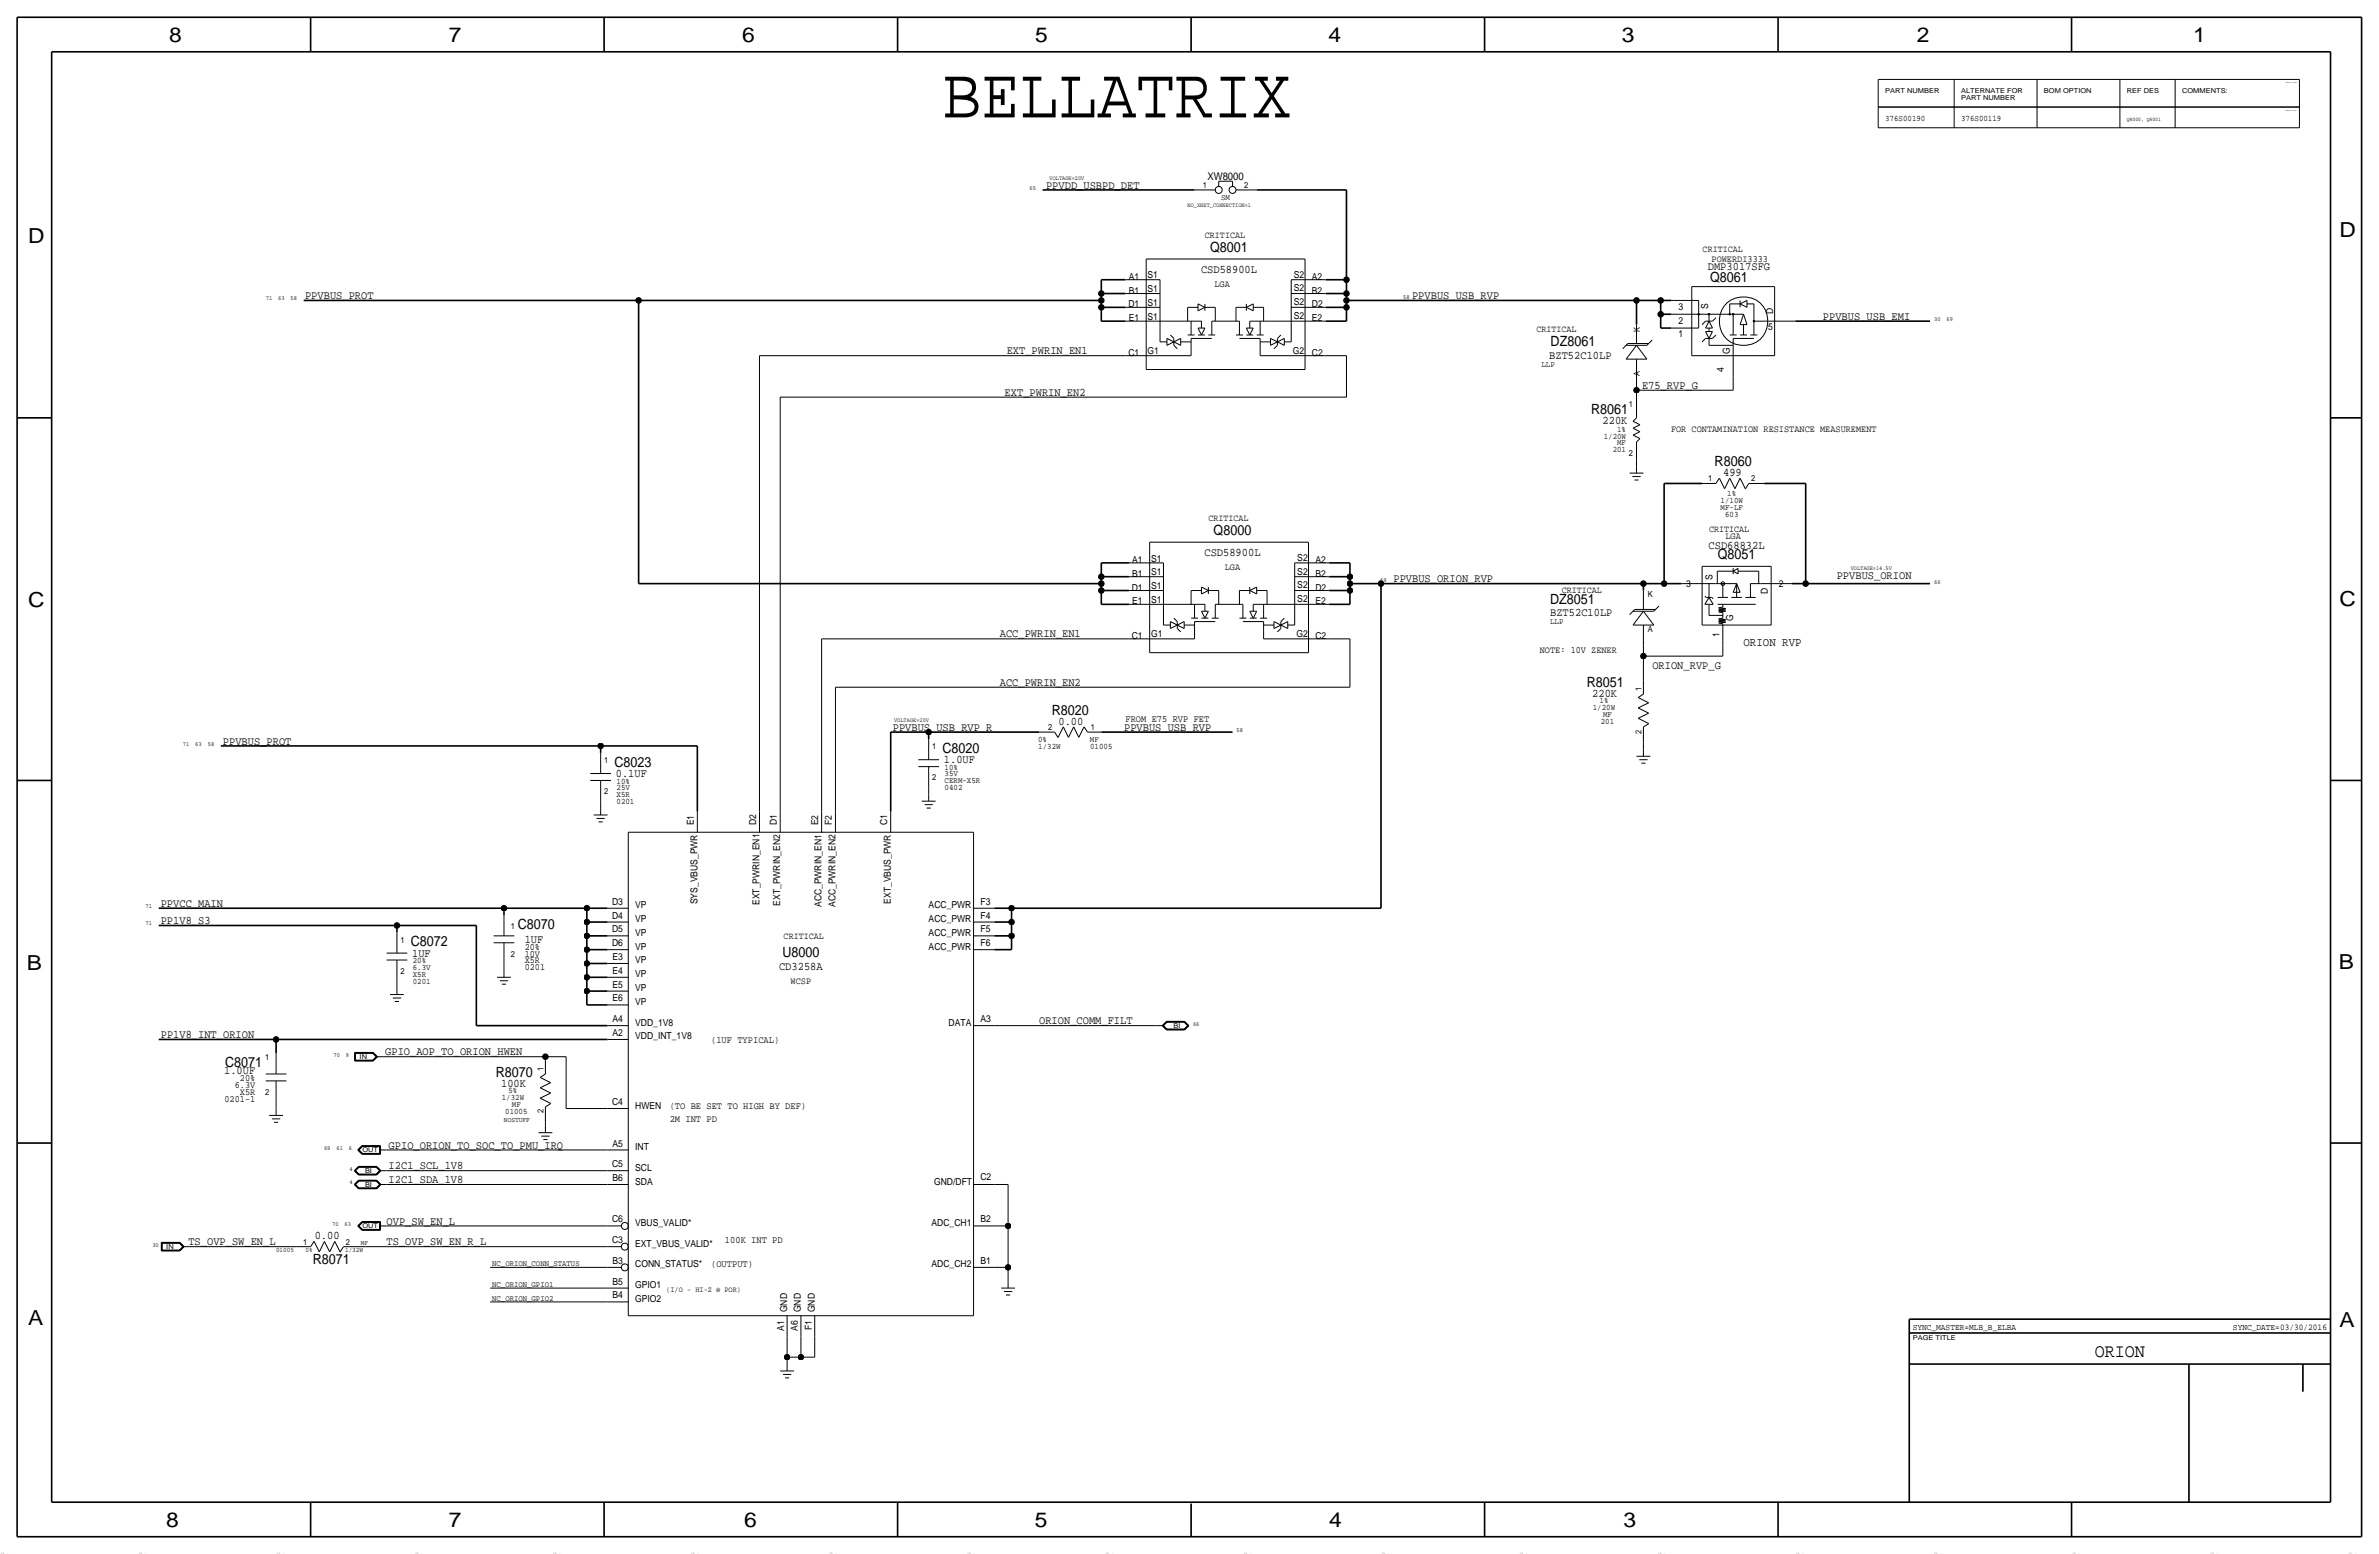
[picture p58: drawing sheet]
<svg xmlns="http://www.w3.org/2000/svg" width="875mm" height="572mm" viewBox="0 0 875 572" stroke-linecap="round" stroke-linejoin="round" font-family="sans-serif">
<defs><g id="words">
<text font-size="26.6" x="346.7" y="43.2">BELLATRIX</text>
<g font-size="7.6">
<text x="62.2" y="15.5">8</text>
<text x="165" y="15.5">7</text>
<text x="273" y="15.5">6</text>
<text x="380.7" y="15.5">5</text>
<text x="488.6" y="15.5">4</text>
<text x="596.6" y="15.5">3</text>
<text x="705.1" y="15.5">2</text>
<text x="806.7" y="15.5">1</text>
<text x="10.4" y="89.4">D</text>
<text x="860.5" y="87.1">D</text>
<text x="10.4" y="223.3">C</text>
<text x="860.5" y="222.8">C</text>
<text x="9.8" y="356.6">B</text>
<text x="860.2" y="356.4">B</text>
<text x="10.4" y="487.4">A</text>
<text x="860.5" y="488.2">A</text>
<text x="61.2" y="561.6">8</text>
<text x="165" y="561.6">7</text>
<text x="273.8" y="561.6">6</text>
<text x="380.7" y="561.6">5</text>
<text x="488.9" y="561.6">4</text>
<text x="597.1" y="561.6">3</text>
</g>
<text font-size="6.9" x="770.5" y="499.1">ORION</text>
<g font-size="5.2">
<text x="445.1" y="92.7">Q8001</text>
<text x="629" y="103.8">Q8061</text>
<text x="570.3" y="127.3">DZ8061</text>
<text x="585.3" y="152.1">R8061</text>
<text x="630.7" y="171.4">R8060</text>
<text x="446.4" y="196.8">Q8000</text>
<text x="631.8" y="205.7">Q8051</text>
<text x="570.2" y="221.9">DZ8051</text>
<text x="583.7" y="252.7">R8051</text>
<text x="386.8" y="262.9">R8020</text>
<text x="226" y="281.9">C8023</text>
<text x="346.7" y="276.9">C8020</text>
<text x="190.4" y="341.6">C8070</text>
<text x="151.1" y="348">C8072</text>
<text x="287.8" y="351.8">U8000</text>
<text x="82.8" y="392.4">C8071</text>
<text x="182.4" y="396.2">R8070</text>
<text x="115.1" y="464.8">R8071</text>
</g>
<text font-size="4.4" x="641.3" y="237.5">ORION RVP</text>
<g font-size="4.3">
<text x="384.8" y="69.3">PPVDD_USBPD_DET</text>
<text x="441.7" y="100.3">CSD58900L</text>
<text x="628.2" y="99.4">DMP3017SFG</text>
<text x="112.2" y="110">PPVBUS_PROT</text>
<text x="519.4" y="110">PPVBUS_USB_RVP</text>
<text x="670.5" y="117.6">PPVBUS_USB_EMI</text>
<text x="370.3" y="130.3">EXT_PWRIN_EN1</text>
<text x="569.8" y="132.1">BZT52C10LP</text>
<text x="604" y="143">E75_RVP_G</text>
<text x="369.5" y="145.5">EXT_PWRIN_EN2</text>
<text x="589.5" y="156">220K</text>
<text x="633.8" y="175">499</text>
<text x="628.4" y="201.9">CSD68832L</text>
<text x="443" y="204.5">CSD58900L</text>
<text x="512.5" y="214.1">PPVBUS_ORION_RVP</text>
<text x="675.6" y="212.9">PPVBUS_ORION</text>
<text x="570.2" y="226.4">BZT52C10LP</text>
<text x="367.7" y="234.4">ACC_PWRIN_EN1</text>
<text x="607.8" y="245.9">ORION_RVP_G</text>
<text x="367.7" y="252.2">ACC_PWRIN_EN2</text>
<text x="585.7" y="256.3">220K</text>
<text x="328.4" y="268.7">PPVBUS_USB_RVP_R</text>
<text x="389.3" y="266.4">0.00</text>
<text x="413.5" y="268.7">PPVBUS_USB_RVP</text>
<text x="82" y="273.8">PPVBUS_PROT</text>
<text x="347.2" y="280.7">1.0UF</text>
<text x="226.5" y="285.8">0.1UF</text>
<text x="59.1" y="333.5">PPVCC_MAIN</text>
<text x="59.1" y="339.9">PP1V8_S3</text>
<text x="193" y="346.7">1UF</text>
<text x="151.6" y="351.8">1UF</text>
<text x="286.6" y="356.9">CD3258A</text>
<text x="382.2" y="376.7">ORION_COMM_FILT</text>
<text x="59.1" y="381.8">PP1V8_INT_ORION</text>
<text x="141.7" y="388.1">GPIO_AOP_TO_ORION_HWEN</text>
<text x="82.5" y="395">1.0UF</text>
<text x="184.3" y="399.8">100K</text>
<text x="143" y="422.4">GPIO_ORION_TO_SOC_TO_PMU_IRQ</text>
<text x="143" y="430">I2C1_SCL_1V8</text>
<text x="143" y="435.1">I2C1_SDA_1V8</text>
<text x="115.8" y="455.7">0.00</text>
<text x="142.2" y="450.3">OVP_SW_EN_L</text>
<text x="69.3" y="458">TS_OVP_SW_EN_L</text>
<text x="142.2" y="458">TS_OVP_SW_EN_R_L</text>
</g>
<text font-size="3.9" x="444.1" y="66">XW8000</text>
<g font-size="3.6">
<text x="414" y="265.4">FROM E75 RVP FET</text>
<text x="261.6" y="383.5">(1UF TYPICAL)</text>
<text x="246.3" y="407.7">(TO BE SET TO HIGH BY DEF)</text>
<text x="246.3" y="412.8">2M INT PD</text>
<text x="266.7" y="457.2">100K INT PD</text>
<text x="261.6" y="466.1">(OUTPUT)</text>
</g>
<g font-size="3.5">
<text x="443.2" y="87.6">CRITICAL</text>
<text x="626.3" y="92.5">CRITICAL</text>
<text x="629.5" y="96.4">POWERDI3333</text>
<text x="415.2" y="107.9">B1</text>
<text x="415.2" y="102.9">A1</text>
<text x="422.1" y="107.4">S1</text>
<text x="422.1" y="102.4">S1</text>
<text x="446.7" y="105.4">LGA</text>
<text x="475.9" y="102.1">S2</text>
<text x="475.9" y="107.2">S2</text>
<text x="482.5" y="107.9">B2</text>
<text x="482.5" y="102.9">A2</text>
<text x="415" y="113">D1</text>
<text x="422.1" y="112.5">S1</text>
<text x="475.9" y="112.3">S2</text>
<text x="482.5" y="113">D2</text>
<text x="617.3" y="113.9">3</text>
<text x="628.2" y="113.8" transform="rotate(-90 628.2 113.8)">S</text>
<text x="415.2" y="118.1">E1</text>
<text x="422.1" y="117.6">S1</text>
<text x="475.9" y="117.4">S2</text>
<text x="482.5" y="118.1">E2</text>
<text x="617.3" y="119">2</text>
<text x="652.2" y="115.6" transform="rotate(-90 652.2 115.6)">D</text>
<text x="565.1" y="121.9">CRITICAL</text>
<text x="617.3" y="124.1">1</text>
<text x="650.4" y="121.5">5</text>
<text x="415" y="130.8">C1</text>
<text x="422.1" y="130.3">G1</text>
<text x="475.5" y="130.1">G2</text>
<text x="482.5" y="130.8">C2</text>
<text x="636.2" y="130.3" transform="rotate(-90 636.2 130.3)">G</text>
<text x="634.1" y="136.7" transform="rotate(-90 634.1 136.7)">4</text>
<text x="614.6" y="158.8">FOR CONTAMINATION RESISTANCE MEASUREMENT</text>
<text x="444.4" y="191.8">CRITICAL</text>
<text x="628.6" y="195.6">CRITICAL</text>
<text x="634.7" y="198.1">LGA</text>
<text x="416.5" y="207">A1</text>
<text x="423.4" y="206.5">S1</text>
<text x="450.5" y="209.5">LGA</text>
<text x="477.2" y="206.2">S2</text>
<text x="483.8" y="207">A2</text>
<text x="416.5" y="212.1">B1</text>
<text x="423.4" y="211.6">S1</text>
<text x="477.2" y="211.3">S2</text>
<text x="483.8" y="212.1">B2</text>
<text x="620.2" y="215.9">3</text>
<text x="629.9" y="213.1" transform="rotate(-90 629.9 213.1)">S</text>
<text x="654.3" y="215.9">2</text>
<text x="416.3" y="217.2">D1</text>
<text x="423.4" y="221.7">S1</text>
<text x="423.4" y="216.7">S1</text>
<text x="477.2" y="216.4">S2</text>
<text x="477.2" y="221.5">S2</text>
<text x="483.8" y="217.2">D2</text>
<text x="574.4" y="218.2">CRITICAL</text>
<text x="650.2" y="218.3" transform="rotate(-90 650.2 218.3)">D</text>
<text x="416.5" y="222.2">E1</text>
<text x="483.8" y="222.3">E2</text>
<text x="637.5" y="228.6" transform="rotate(-90 637.5 228.6)">G</text>
<text x="416.3" y="234.9">C1</text>
<text x="423.4" y="234.4">G1</text>
<text x="476.8" y="234.2">G2</text>
<text x="483.8" y="234.9">C2</text>
<text x="632.4" y="234.2" transform="rotate(-90 632.4 234.2)">1</text>
<text x="566.4" y="240">NOTE: 10V ZENER</text>
<text x="255.2" y="303.5" transform="rotate(-90 255.2 303.5)">E1</text>
<text x="278.1" y="303.5" transform="rotate(-90 278.1 303.5)">D2</text>
<text x="285.7" y="303.5" transform="rotate(-90 285.7 303.5)">D1</text>
<text x="300.9" y="303.5" transform="rotate(-90 300.9 303.5)">E2</text>
<text x="306" y="303.5" transform="rotate(-90 306 303.5)">F2</text>
<text x="326.3" y="303.5" transform="rotate(-90 326.3 303.5)">C1</text>
<text x="225.1" y="332.7">D3</text>
<text x="233.6" y="334">VP</text>
<text x="256.5" y="332.6" transform="rotate(-90 256.5 332.6)">SYS_VBUS_PWR</text>
<text x="279.4" y="332.8" transform="rotate(-90 279.4 332.8)">EXT_PWRIN_EN1</text>
<text x="287" y="333.1" transform="rotate(-90 287 333.1)">EXT_PWRIN_EN2</text>
<text x="302.2" y="333.6" transform="rotate(-90 302.2 333.6)">ACC_PWRIN_EN1</text>
<text x="307.3" y="333.6" transform="rotate(-90 307.3 333.6)">ACC_PWRIN_EN2</text>
<text x="327.6" y="332.4" transform="rotate(-90 327.6 332.4)">EXT_VBUS_PWR</text>
<text x="341.6" y="334">ACC_PWR</text>
<text x="360.6" y="332.7">F3</text>
<text x="225.1" y="337.8">D4</text>
<text x="233.6" y="339.1">VP</text>
<text x="341.6" y="339.1">ACC_PWR</text>
<text x="360.6" y="337.8">F4</text>
<text x="225.1" y="348">D6</text>
<text x="225.1" y="342.9">D5</text>
<text x="233.6" y="344.2">VP</text>
<text x="288.2" y="345.4">CRITICAL</text>
<text x="341.6" y="344.2">ACC_PWR</text>
<text x="360.6" y="348">F6</text>
<text x="360.6" y="342.9">F5</text>
<text x="193" y="351.8">10V</text>
<text x="193" y="349.2">20%</text>
<text x="225.3" y="353.1">E3</text>
<text x="233.6" y="349.3">VP</text>
<text x="341.6" y="349.2">ACC_PWR</text>
<text x="193" y="356.9">0201</text>
<text x="193" y="354.3">X5R</text>
<text x="225.3" y="358.1">E4</text>
<text x="233.6" y="354.3">VP</text>
<text x="233.6" y="359.4">VP</text>
<text x="225.3" y="363.2">E5</text>
<text x="233.6" y="364.5">VP</text>
<text x="290.8" y="361.9">WCSP</text>
<text x="225.3" y="368.3">E6</text>
<text x="233.6" y="369.6">VP</text>
<text x="225.3" y="375.9">A4</text>
<text x="233.6" y="377.2">VDD_1V8</text>
<text x="348.9" y="377.2">DATA</text>
<text x="360.6" y="375.9">A3</text>
<text x="225.3" y="381">A2</text>
<text x="233.6" y="382.3">VDD_INT_1V8</text>
<text x="86.4" y="400">6.3V</text>
<text x="88.3" y="397.5">20%</text>
<text x="82.6" y="405.1">0201-1</text>
<text x="88.3" y="402.6">X5R</text>
<text x="225.1" y="406.4">C4</text>
<text x="233.6" y="407.7">HWEN</text>
<text x="225.3" y="421.6">A5</text>
<text x="233.6" y="422.9">INT</text>
<text x="225.1" y="429.3">C5</text>
<text x="233.6" y="430.5">SCL</text>
<text x="225.3" y="434.3">B6</text>
<text x="233.6" y="435.6">SDA</text>
<text x="343.6" y="435.6">GND/DFT</text>
<text x="360.6" y="434.1">C2</text>
<text x="225.1" y="449.6">C6</text>
<text x="360.6" y="449.6">B2</text>
<text x="233.6" y="450.9">VBUS_VALID*</text>
<text x="342.6" y="450.9">ADC_CH1</text>
<text x="225.1" y="457.2">C3</text>
<text x="233.6" y="458.5">EXT_VBUS_VALID*</text>
<text x="225.3" y="464.8">B3</text>
<text x="233.6" y="466.1">CONN_STATUS*</text>
<text x="342.6" y="466.1">ADC_CH2</text>
<text x="360.6" y="464.8">B1</text>
<text x="225.3" y="472.4">B5</text>
<text x="233.6" y="473.7">GPIO1</text>
<text x="225.3" y="477.5">B4</text>
<text x="233.6" y="478.8">GPIO2</text>
<text x="289.5" y="482.6" transform="rotate(-90 289.5 482.6)">GND</text>
<text x="294.6" y="482.6" transform="rotate(-90 294.6 482.6)">GND</text>
<text x="299.7" y="482.6" transform="rotate(-90 299.7 482.6)">GND</text>
<text x="288.4" y="489.4" transform="rotate(-90 288.4 489.4)">A1</text>
<text x="293.5" y="489.4" transform="rotate(-90 293.5 489.4)">A6</text>
<text x="298.6" y="489.2" transform="rotate(-90 298.6 489.2)">F1</text>
</g>
<g font-size="3.2">
<text x="703.5" y="489">SYNC_MASTER=MLB_B_ELBA</text>
<text x="821.3" y="489">SYNC_DATE=03/30/2016</text>
</g>
<g font-size="3.1">
<text x="693.4" y="44.5">376S00190</text>
<text x="721.3" y="44.5">376S00119</text>
<text x="442.4" y="69.1">1</text>
<text x="457.7" y="69.1">2</text>
<text x="449.2" y="73.7">SM</text>
<text x="603.2" y="121.9" transform="rotate(-90 603.2 121.9)">K</text>
<text x="566.9" y="135.1">LLP</text>
<text x="603.2" y="138.4" transform="rotate(-90 603.2 138.4)">A</text>
<text x="599.1" y="149.9">1</text>
<text x="589.9" y="161.3">1/20W</text>
<text x="594.8" y="158.7">1%</text>
<text x="593.2" y="166.4">201</text>
<text x="594.8" y="163.8">MF</text>
<text x="599.1" y="167.6">2</text>
<text x="628.3" y="177">1</text>
<text x="644.1" y="177">2</text>
<text x="632.9" y="184.9">1/10W</text>
<text x="635.3" y="182.4">1%</text>
<text x="632.9" y="187.5">MF-LF</text>
<text x="634.5" y="190">603</text>
<text x="606.1" y="219.7">K</text>
<text x="570.2" y="229.4">LLP</text>
<text x="606.1" y="232.4">A</text>
<text x="603.7" y="254" transform="rotate(-90 603.7 254)">1</text>
<text x="585.9" y="261.1">1/20W</text>
<text x="588.3" y="258.6">1%</text>
<text x="589.6" y="263.7">MF</text>
<text x="385.5" y="268.5">2</text>
<text x="401.3" y="268.5">1</text>
<text x="588.8" y="266.2">201</text>
<text x="603.7" y="269.8" transform="rotate(-90 603.7 269.8)">2</text>
<text x="342.8" y="275.6">1</text>
<text x="381.8" y="273.1">0%</text>
<text x="381.9" y="275.6">1/32W</text>
<text x="400.9" y="273.1">MF</text>
<text x="401" y="275.6">01005</text>
<text x="222.2" y="280.7">1</text>
<text x="342.8" y="287">2</text>
<text x="347.4" y="285.5">35V</text>
<text x="347.4" y="283.2">10%</text>
<text x="222.2" y="292.1">2</text>
<text x="226.8" y="290.6">25V</text>
<text x="226.8" y="288.3">10%</text>
<text x="226.8" y="293.1">X5R</text>
<text x="347.4" y="288">CERM-X5R</text>
<text x="347.4" y="290.6">0402</text>
<text x="226.8" y="295.7">0201</text>
<text x="187.9" y="341.6">1</text>
<text x="147.3" y="346.7">1</text>
<text x="187.9" y="351.8">2</text>
<text x="147.3" y="358.1">2</text>
<text x="151.8" y="359.2">X5R</text>
<text x="151.8" y="356.6">6.3V</text>
<text x="151.8" y="354.3">20%</text>
<text x="151.8" y="361.7">0201</text>
<text x="97.5" y="389.9">1</text>
<text x="199.8" y="393.7" transform="rotate(-90 199.8 393.7)">1</text>
<text x="97.5" y="402.6">2</text>
<text x="184.5" y="404.6">1/32W</text>
<text x="187" y="402.1">5%</text>
<text x="188.3" y="407.2">MF</text>
<text x="185.8" y="409.7">01005</text>
<text x="199.8" y="409.5" transform="rotate(-90 199.8 409.5)">2</text>
<text x="111.4" y="457.7">1</text>
<text x="127.2" y="457.7">2</text>
</g>
<g font-size="3">
<text x="181.1" y="465.6">NC_ORION_CONN_STATUS</text>
<text x="181.1" y="473.2">NC_ORION_GPIO1</text>
<text x="181.1" y="478.3">NC_ORION_GPIO2</text>
</g>
<text font-size="2.9" x="245.1" y="475">(I/O - HI-Z @ POR)</text>
<g font-size="2.8" fill="#b6b6b4">
<text x="0" y="571.5" transform="rotate(45 0 571.5)">=</text>
<text x="50.8" y="571.5" transform="rotate(45 50.8 571.5)">=</text>
<text x="101.6" y="571.5" transform="rotate(45 101.6 571.5)">=</text>
<text x="152.4" y="571.5" transform="rotate(45 152.4 571.5)">=</text>
<text x="203.2" y="571.5" transform="rotate(45 203.2 571.5)">=</text>
<text x="254" y="571.5" transform="rotate(45 254 571.5)">=</text>
<text x="457.2" y="571.5" transform="rotate(45 457.2 571.5)">=</text>
<text x="508" y="571.5" transform="rotate(45 508 571.5)">=</text>
<text x="558.8" y="571.5" transform="rotate(45 558.8 571.5)">=</text>
<text x="609.6" y="571.5" transform="rotate(45 609.6 571.5)">=</text>
<text x="660.4" y="571.5" transform="rotate(45 660.4 571.5)">=</text>
<text x="711.2" y="571.5" transform="rotate(45 711.2 571.5)">=</text>
</g>
<text font-size="2.6" x="185.4" y="412.7">NOSTUFF</text>
<g font-size="2.5">
<text x="693.4" y="34.3">PART NUMBER</text>
<text x="721.3" y="34.3">ALTERNATE FOR</text>
<text x="751.8" y="34.3">BOM OPTION</text>
<text x="782.3" y="34.3">REF DES</text>
<text x="802.6" y="34.3">COMMENTS:</text>
<text x="721.3" y="36.8">PART NUMBER</text>
<text x="431.7" y="378">BI</text>
<text x="132.3" y="389.4">IN</text>
<text x="133.3" y="423.7">OUT</text>
<text x="134.3" y="431.3">BI</text>
<text x="134.3" y="436.4">BI</text>
<text x="133.3" y="451.6">OUT</text>
<text x="61.2" y="459.2">IN</text>
<text x="101.5" y="460.5">01005</text>
<text x="112.4" y="460.5">0%</text>
<text x="126.9" y="460.5">1/32W</text>
<text x="132.7" y="458">MF</text>
<text x="703.5" y="492.8">PAGE TITLE</text>
</g>
<g font-size="2.3">
<text x="378.7" y="69.8">65</text>
<text x="97.7" y="110.5">71</text>
<text x="102.3" y="110.5">63</text>
<text x="106.9" y="110.5">58</text>
<text x="516.1" y="110">58</text>
<text x="711.4" y="118.1">30</text>
<text x="716" y="118.1">69</text>
<text x="507.7" y="214.1">69</text>
<text x="711.4" y="214.6">66</text>
<text x="454.9" y="269.2">58</text>
<text x="67.3" y="274.3">71</text>
<text x="71.8" y="274.3">63</text>
<text x="76.4" y="274.3">58</text>
<text x="53.5" y="334">71</text>
<text x="53.5" y="340.4">71</text>
<text x="438.8" y="377.2">66</text>
<text x="122.6" y="388.6">70</text>
<text x="127.2" y="388.6">9</text>
<text x="119.2" y="422.9">69</text>
<text x="123.7" y="422.9">61</text>
<text x="128.3" y="422.9">6</text>
<text x="128.6" y="430.5">4</text>
<text x="128.6" y="435.6">4</text>
<text x="122.2" y="450.8">70</text>
<text x="126.7" y="450.8">63</text>
<text x="56" y="458.5">30</text>
</g>
<g font-size="2.2">
<text x="386" y="66">VOLTAGE=20V</text>
<text x="436.8" y="76.2">NO_XNET_CONNECTION=1</text>
<text x="680.7" y="209.5">VOLTAGE=14.5V</text>
<text x="328.9" y="265.4">VOLTAGE=20V</text>
</g>
<text font-size="2" x="782.3" y="44.4">Q8000, Q8001</text>
<g font-size=".4">
<text x="840.7" y="30.5">TABLE_ALT_HEAD</text>
<text x="840.7" y="40.6">TABLE_ALT_ITEM</text>
</g>
</g></defs>
<g fill="none" stroke="#000" stroke-width=".37">
<path d="M690.8 29.2h155zM690.8 39.4h155zM690.8 29.2v10.2zM690.8 39.4v7.6zM718.8 29.2v10.2zM718.8 39.4v7.6zM749.3 29.2v10.2zM749.3 39.4v7.6zM779.7 29.2v10.2zM779.7 39.4v7.6zM800.1 29.2v10.2zM800.1 39.4v7.6z"/>
<path d="M845.8 29.2v10.2zM845.8 39.4v7.6zM690.8 47h155zM439.4 69.9h7.6zM448.3 66.6v2zM448.3 66.7h5zM453.3 66.6v2zM454.6 69.9h7.6zM421.6 95.3h58.4zM421.6 95.3v40.6zM480 95.3v40.6zM414 113h12.7z"/>
<path d="M414 108h12.7zM414 102.9h12.7zM414 118.1h27.9zM426.7 102.9v22.8zM436.8 113h3.8zM436.8 113v5.1zM438.1 118.1v5.1zM440.6 114.3l2.6-1.3zM440.6 111.8v2.5zM440.6 111.8l2.6 1.2zM441.9 118.1v2.6zM443.2 113h3.8z"/>
<path d="M443.2 111.8v2.5zM445.7 118.1v5.1zM445.7 118.1h10.2zM447 113v5.1zM454.6 113h3.8zM454.6 113v5.1zM455.9 118.1v5.1zM458.4 111.8v2.5zM458.4 113l2.6-1.2zM458.4 113l2.6 1.3zM459.7 118.1h27.9zM459.7 118.1v2.6z"/>
<path d="M461 113h3.8zM461 111.8v2.5zM463.5 118.1v5.1zM464.8 113v5.1zM474.9 102.9v22.8zM474.9 113h12.7zM474.9 102.9h12.7zM474.9 108h12.7zM601.9 119.4v6.9zM614.6 115.6h26.7zM614.6 110.5h10.2zM622.3 105.4h30.4z"/>
<path d="M622.3 105.4v25.4zM624.8 110.5v10.2zM627.3 118.1h2.6zM627.3 118.1l-1.2 1.3zM628.6 118.1l1.3 2.6zM628.6 118.1l-1.3 2.6zM628.6 115.6v2.5zM629.9 118.1l1.2-1.3zM636.2 111.8v3.8zM636.2 111.8h3.8zM637.5 115.6v7.6zM640 111.8l2.6-1.3z"/>
<path d="M640 119.4h2.6zM640 111.8l2.6 1.2zM640 110.5v2.5zM641.3 119.4v3.8zM641.3 115.6l1.3 3.8zM641.3 115.6l-1.3 3.8zM642.6 111.8h2.5zM642.6 110.5v2.5zM645.1 118.1h15.3zM645.1 111.8v11.4zM652.7 105.4v25.4zM279.3 130.8v167.7z"/>
<path d="M279.4 130.8h134.6zM414 130.8h24.1zM421.6 135.9h58.4zM426.7 125.7h2.5zM429.2 124.5l5.1 2.5zM429.2 124.5v2.5zM429.2 127l5.1-2.5zM430.5 123.2l1.3 1.3zM431.8 124.5v2.5zM431.8 127l1.2 1.3zM434.3 125.7h3.8zM434.3 124.5v2.5z"/>
<path d="M436.8 123.2h2.6zM438.1 124.5v6.3zM438.1 124.5h7.6zM440.6 120.6l1.3 2.6zM440.6 123.2h2.6zM440.6 120.7h2.6zM443.2 120.7l-1.3 2.5zM444.5 123.2h2.5zM454.6 123.2h2.6zM455.9 124.5h7.6zM458.4 120.7h2.6zM458.4 123.2h2.6z"/>
<path d="M458.4 120.6l1.3 2.6zM461 120.7l-1.3 2.5zM462.2 123.2h2.6zM463.5 124.5v6.3zM463.5 125.7h3.8zM463.5 130.8h24.1zM467.3 127l5.1-2.5zM467.3 124.5v2.5zM467.3 124.5l5.1 2.5zM469.9 124.5v2.5zM469.9 127l-1.3 1.3zM471.1 123.2l-1.2 1.3z"/>
<path d="M472.4 124.5v2.5zM472.4 125.7h2.5zM487.6 130.8h7.7zM495.3 130.8v15.3zM598.1 127h7.6zM598.1 132.1h7.6zM598.7 126.3l-1.9 2zM598.7 126.3h7.7zM601.9 139.7v3.8zM601.9 127l-3.8 5.1zM601.9 132.1v7.6zM601.9 127l3.8 5.1z"/>
<path d="M607.7 125.1l-2 1.9zM614.6 120.7h10.2zM622.3 130.8h30.4zM627.3 121.9l1.3 2.6zM627.3 124.5l-1.2 1.2zM627.3 124.5h2.6zM627.3 120.7h2.6zM627.3 121.9h2.6zM628.6 120.7v1.2zM628.6 124.5v2.5zM628.6 127h8.9zM629.9 124.5l1.2-1.3z"/>
<path d="M629.9 121.9l-1.3 2.6zM636.2 123.2h2.6zM637.5 138.4v5.1zM637.5 124.5h7.6zM637.5 127.1v11.3zM637.5 124.5v2.4zM637.5 127h.1M640 123.2h2.6zM643.8 123.2h2.6zM287 146.1h208.2zM287 146.1v152.4zM600.7 157.5l2.5-1.3z"/>
<path d="M600.7 154.9l1.2-1.2zM600.7 154.9l2.5 1.3zM600.7 157.5l2.5 1.3zM601.9 143.5v2.6zM601.9 143.5h35.6zM601.9 146v7.7zM599.4 174h5.1zM600.4 175.3h3.1zM600.7 160l2.5-1.2zM600.7 160l2.5 1.3zM601.2 176.5h1.5zM601.9 168.9v2.6z"/>
<path d="M601.9 171.5v2.5zM601.9 162.6v6.3zM603.2 161.3l-1.3 1.3zM626.1 177.8h5zM632.4 175.9l1.9 3.8zM632.4 175.9l-1.3 1.9zM636.2 175.9l-1.9 3.8zM636.2 175.9l2 3.8zM640 175.9l-1.8 3.8zM640 175.9l2 3.8zM643.2 177.8h5.7zM643.2 177.8l-1.2 2z"/>
<path d="M422.9 199.4h58.4zM422.9 199.4v40.6zM481.3 199.4v40.6zM415.2 217.2h12.7zM415.2 212.1h12.7zM415.2 207h12.7zM427.9 207v22.9zM438.1 217.2h3.8zM438.1 217.2v5.1zM441.9 218.4l2.6-1.2zM441.9 215.9v2.5zM441.9 215.9l2.6 1.3z"/>
<path d="M444.5 217.2h3.8zM444.5 215.9v2.5zM448.3 217.2v5zM455.9 217.2h3.8zM455.9 217.2v5.1zM459.7 217.2l2.5-1.3zM459.7 217.2l2.5 1.2zM459.7 215.9v2.5zM462.2 217.2h3.8zM462.2 215.9v2.5zM466 217.2v5zM476.2 217.2h12.7z"/>
<path d="M476.2 207h12.7zM476.2 212.1h12.7zM476.2 207v22.9zM604.5 217.2v6.9zM618.4 214.6h12.6zM626.1 208.3h25.4zM626.1 208.3v21.6zM627.1 219.2l.5 .5zM627.6 219.7h2zM628.6 214.6v5.1zM628.6 219.7l-1.5 2.6zM628.6 219.7l1.5 2.6z"/>
<path d="M629.6 219.7l.5 .5zM631 214.6h1.3zM631.6 210.1v4.5zM631.6 210.1h5.9zM631.7 219.7h3.9zM632.3 214.6h6.5zM633.7 214.6v5.1zM636.8 219.7h3.9zM637.5 210.1l1.8-1.1zM637.5 217.8h2.5zM637.5 208.9v2.3zM637.5 210.1l1.8 1z"/>
<path d="M638.8 214.6v5.1zM638.8 214.6l-1.3 3.2zM638.8 214.6l1.2 3.2zM639.3 209v2.1zM639.3 210.1h7.6zM642 219.7h3.8zM643.8 214.6v5.1zM643.8 214.6h2.4zM646.2 214.6h1.3zM646.9 210.1v4.5zM647.5 214.6h11.6zM651.5 208.3v21.6z"/>
<path d="M302.2 235v63.5zM302.2 235h113zM415.2 235h24.2zM415.2 222.3h28zM427.9 229.9h2.6zM430.5 228.6l5.1 2.5zM430.5 228.6v2.5zM430.5 231.1l5.1-2.5zM431.8 227.3l1.2 1.3zM433 228.6v2.5zM433 231.1l1.3 1.3zM435.6 229.9h3.8z"/>
<path d="M435.6 228.6v2.5zM438.1 227.3h2.5zM439.4 222.3v5zM439.4 228.6v6.4zM439.4 228.6h7.6zM441.9 224.8l1.3 2.5zM441.9 227.3h2.6zM441.9 224.8h2.6zM443.2 222.3v2.5zM444.5 224.8l-1.3 2.5zM445.7 227.3h2.6zM447 222.3h10.2z"/>
<path d="M447 222.3v5zM455.9 227.3h2.5zM457.2 228.6h7.6zM457.2 222.3v5zM459.7 227.3h2.5zM459.7 224.8l1.3 2.5zM459.7 224.8h2.5zM461 222.3h27.9zM461 222.3v2.5zM462.2 224.8l-1.2 2.5zM463.5 227.3h2.5zM464.8 228.6v6.4z"/>
<path d="M464.8 229.9h3.8zM464.8 222.3v5zM464.8 235h24.1zM468.6 231.1l5.1-2.5zM468.6 228.6v2.5zM468.6 228.6l5.1 2.5zM471.1 228.6v2.5zM471.1 231.1l-1.2 1.3zM472.4 227.3l-1.3 1.3zM473.7 228.6v2.5zM473.7 229.9h2.5zM488.9 235h7.6z"/>
<path d="M496.5 235v17.7zM600.7 229.9h7.6zM600.7 224.8h7.6zM601.3 224.1l-1.9 2zM601.3 224.1h7.6zM604.5 237.5v3.8zM604.5 229.9v7.6zM604.5 224.8l3.8 5.1zM604.5 224.8l-3.8 5.1zM608.3 224.8l1.9-1.9zM626.1 229.9h25.4zM627.1 222.3h3z"/>
<path d="M628.6 222.3v4zM628.6 226.3h5.1zM631.7 222.3h14.1zM632.2 223.5l1.5-.2zM632.2 224l2.5-.2zM632.2 224.5l2.5-.2zM632.2 225l2.5-.2zM632.2 227.6l1.5-.3zM632.2 228.1l2.5-.3zM632.2 228.6l2.5-.3zM632.2 229.1l2.5-.2zM632.2 225l1.5 .3z"/>
<path d="M632.2 229.1l1.5 .3zM632.2 223.5l2.5 .3zM632.2 224l2.5 .3zM632.2 224.5l2.5 .3zM632.2 227.6l2.5 .2zM632.2 228.1l2.5 .2zM632.2 228.6l2.5 .3zM633.7 237.5v3.8zM633.7 222.3v1zM633.7 225.3v2zM633.7 229.4v8.1zM307.3 252.7v45.8z"/>
<path d="M307.3 252.7h189.2zM422.9 240h58.4zM602.5 256.5l3.9 2zM602.5 256.5l2-1.2zM604.5 241.3v8.9zM604.5 241.3h29.2zM604.5 250.2v5.1zM220.9 276.9v7.6zM337.8 279.4h7.6zM341.6 271.8v7.6zM382.2 269.2h5.7zM387.9 269.2l1.3 2.1z"/>
<path d="M391.1 267.3l1.9 3.9zM391.1 267.3l-1.9 3.9zM394.9 267.3l1.9 3.9zM394.9 267.3l-1.9 3.9zM398.7 267.3l1.3 1.9zM398.7 267.3l-1.9 3.9zM400 269.2h5.1zM601.9 278.1h5.1zM602.5 264.2l3.9 1.9zM602.5 260.4l3.9 1.9zM602.5 260.3l3.9-1.8zM602.5 264.2l3.9-1.9z"/>
<path d="M602.9 279.4h3.1zM604.5 273.1v2.5zM604.5 267.4v5.7zM604.5 275.6v2.5zM604.5 267.4l2-1.3zM217.1 284.5h7.6zM217.1 287h7.6zM218.4 299.7h5.1zM220.9 294.6v2.6zM220.9 287v7.6zM220.9 297.2v2.5zM256.5 298.4v7.7z"/>
<path d="M279.3 298.4v7.7zM287 298.4v7.7zM302.2 298.4v7.7zM307.3 298.4v7.7zM327.6 298.4v7.7zM337.8 281.9h7.6zM339 294.6h5.1zM340.1 295.9h3zM340.8 297.2h1.5zM341.6 289.6v2.5zM341.6 281.9v7.7zM341.6 292.1v2.5z"/>
<path d="M603.7 280.7h1.5zM219.4 301h3.1zM220.2 302.3h1.5zM231.1 306.1v177.8zM231.1 306.1h127zM358.1 306.1v177.8zM185.4 336.6v7.6zM223.5 334h7.6zM223.5 339.1h7.6zM358.1 334h7.6zM358.1 339.1h7.6zM142.2 350.5h7.6z"/>
<path d="M142.2 353.1h7.6zM146 342.9v7.6zM146 353.1v7.6zM181.6 346.7h7.6zM181.6 344.2h7.6zM182.8 359.4h5.1zM185.4 354.3v2.6zM185.4 346.7v7.6zM185.4 356.9v2.5zM223.5 349.2h7.6zM223.5 344.2h7.6zM223.5 354.3h7.6z"/>
<path d="M223.5 359.4h7.6zM358.1 349.2h7.6zM358.1 344.2h7.6zM143.5 365.8h5zM144.5 367h3zM145.2 368.3h1.6zM146 360.7v2.5zM146 363.2v2.6zM183.8 360.7h3.1zM184.6 362h1.5zM223.5 377.2h7.6zM223.5 369.6h7.6z"/>
<path d="M223.5 364.5h7.6zM358.1 377.2h7.6zM365.7 377.2h59.7zM425.4 377.2h2.5zM427.5 377.2l1.6 1.6zM427.5 377.2l1.6-1.6zM427.6 377.2l1.5-1.5zM427.6 377.2l1.5 1.5zM427.8 377.2l1.4-1.4zM427.8 377.2l1.4 1.4zM427.9 377.2l1.3 1.3zM427.9 377.2l1.3-1.3z"/>
<path d="M429.1 375.6h6.6zM429.1 378.8h6.6zM429.1 378.7h6.6zM429.1 375.7h6.6zM429.2 375.8h6.4zM429.2 378.6h6.4zM429.2 378.5h6.4zM429.2 375.9h6.4zM435.6 375.9l1.2 1.3zM435.6 378.5l1.2-1.3zM435.6 378.6l1.4-1.4zM435.6 375.8l1.4 1.4z"/>
<path d="M435.7 378.7l1.4-1.5zM435.7 375.7l1.4 1.5zM435.7 375.6l1.6 1.6zM435.7 378.8l1.6-1.6zM97.7 397.5h7.7zM97.7 395h7.7zM101.5 387.4v7.6zM101.5 397.5v7.6zM130.5 387v3.2zM130.5 390.2h6.8zM130.5 387h6.8zM130.6 387.1v3z"/>
<path d="M130.6 390.1h6.6zM130.6 387.1h6.6zM130.7 387.2h6.5zM130.7 387.2v2.8zM130.7 390h6.5zM130.8 387.4h6.3zM130.8 387.4v2.5zM130.8 389.9h6.3zM137.1 389.9l1.3-1.3zM137.1 387.3l1.3 1.3zM137.2 390l1.3-1.4zM137.2 387.2l1.3 1.4z"/>
<path d="M137.2 387.1l1.5 1.5zM137.3 387l1.5 1.6zM137.3 390.2l1.5-1.6zM138.4 388.6h2.5zM138.7 388.6l-1.5 1.5zM140.9 388.6h59.7zM198.7 396.2l1.9-1.2zM198.7 396.2l3.8 2zM200.6 388.6h7.6zM200.6 388.6v1.3zM200.6 389.9v5.1zM208.2 388.6v19.1z"/>
<path d="M223.5 382.3h7.6zM99 410.2h5.1zM100 411.5h3.1zM100.8 412.8h1.5zM101.5 405.1v2.6zM101.5 407.7v2.5zM198.1 416.6h5zM198.7 400l3.8-1.8zM198.7 403.9l3.8-1.9zM198.7 403.9l3.8 1.9zM198.7 400.1l3.8 1.9zM199.1 417.8h3z"/>
<path d="M199.8 419.1h1.6zM200.6 412.7v1.3zM200.6 414v2.6zM200.6 407.1v5.7zM200.6 407.1l2-1.3zM208.2 407.7h15.3zM223.5 407.7h7.6zM130.3 435.6l1.6-1.6zM130.3 430.5l1.6-1.5zM130.3 435.6l1.6 1.6zM130.3 430.5l1.6 1.6zM130.5 435.6l1.4 1.5z"/>
<path d="M130.5 430.5l1.4 1.5zM130.5 435.6l1.4-1.5zM130.5 430.5l1.4-1.4zM130.6 435.6l1.4 1.4zM130.6 430.5l1.4 1.4zM130.8 435.6l1.2-1.3zM130.8 430.5l1.2-1.2zM130.8 435.6l1.2 1.3zM130.8 430.5l1.2 1.3zM131.6 422.9l1.5-1.6zM131.6 422.9l1.5 1.6zM131.7 422.9l1.5 1.5z"/>
<path d="M131.9 437.2h6.6zM131.9 432.1h6.6zM131.9 434h6.6zM131.9 429h6.6zM131.9 422.9l1.3-1.4zM131.9 422.9l1.3 1.4zM131.9 434.1h6.6zM131.9 429.1h6.6zM131.9 437.1h6.6zM131.9 432h6.6zM132 437h6.4zM132 431.9h6.4z"/>
<path d="M132 434.2l-1.4 1.4zM132 429.2l-1.4 1.3zM132 434.2h6.4zM132 429.2h6.4zM132 422.9l1.3 1.3zM132 436.9h6.4zM132 434.3h6.4zM132 431.8h6.4zM132 429.3h6.4zM132 422.9l1.3-1.3zM133.1 424.5h6.9zM133.1 421.3h6.9z"/>
<path d="M133.2 421.4h6.7zM133.2 421.4l-1.5 1.5zM133.2 424.4h6.7zM133.2 421.5h6.6zM133.2 424.3h6.6zM133.3 421.6h6.3zM133.3 424.2h6.3zM138.4 434.3l1.2 1.3zM138.4 429.3l1.2 1.2zM138.4 436.9l1.2-1.3zM138.4 431.8l1.2-1.3zM138.4 437l1.4-1.4z"/>
<path d="M138.4 431.9l1.4-1.4zM138.4 434.2l1.4 1.4zM138.4 429.2l1.4 1.3zM138.5 434.1l1.5 1.5zM138.5 429.1l1.5 1.4zM138.5 432l1.5-1.5zM138.5 437.2l1.6-1.6zM138.5 432.1l1.6-1.6zM138.5 434l1.6 1.6zM138.5 429l1.6 1.5zM139.6 421.6v2.6zM139.6 435.6h2.6z"/>
<path d="M139.6 430.5h2.6zM139.6 422.9h2.6zM139.8 421.5v2.8zM139.9 421.4v3zM140 421.3v3.2zM140 435.6l-1.5 1.5zM142.2 422.9h81.3zM142.2 435.6h81.3zM142.2 430.5h81.3zM223.5 430.5h7.6zM223.5 435.6h7.6zM223.5 422.9h7.6z"/>
<path d="M358.1 435.6h7.6zM365.7 435.6h5.1zM370.8 435.6v15.2zM59.3 456.9v3.1zM59.3 456.9h6.8zM59.4 457h6.7zM59.4 457v2.9zM59.4 459.9h6.7zM59.5 457.1h6.5zM59.5 457.1v2.7zM59.5 459.8h6.5zM59.6 457.2h6.4z"/>
<path d="M59.6 457.2v2.5zM59.6 459.7h6.4zM66 459.7l1.3-1.2zM66 457.2l1.3 1.3zM66 457.1l1.4 1.4zM66.1 459.9l1.5-1.4zM66.1 457l1.5 1.5zM66.1 456.9l1.6 1.6zM67.3 458.5h2.5zM67.4 458.5l-1.4 1.3zM69.8 458.5h39.4zM109.2 458.5h5z"/>
<path d="M115.5 456.5l-1.3 2zM115.5 456.5l1.9 3.9zM119.3 456.5l-1.9 3.9zM119.3 456.5l2 3.9zM123.1 456.5l-1.8 3.9zM123.1 456.5l2 3.9zM126.3 458.5h5.7zM126.3 458.5l-1.2 2zM131.6 450.9l1.5-1.6zM131.6 450.8l1.5 1.6zM131.7 450.8l1.5 1.5zM131.7 450.9l1.5-1.5z"/>
<path d="M131.9 450.9l1.3-1.4zM131.9 450.9l1.3 1.3zM132 458.5h91.5zM132 450.9l1.3 1.2zM132 450.9l1.3-1.3zM133.1 452.4h6.9zM133.1 449.3h6.9zM133.2 449.4h6.7zM133.2 452.3h6.7zM133.2 449.5h6.6zM133.2 452.2h6.6zM133.3 449.6h6.3z"/>
<path d="M133.3 452.1h6.3zM139.6 449.6v2.5zM139.6 450.9h2.6zM139.8 449.5v2.7zM139.9 449.4v2.9zM140 449.3v3.1zM142.2 450.9h81.3zM223.5 450.9h5zM223.5 458.5h5zM358.1 450.9h7.6zM365.7 450.9h5.1zM370.8 450.9v15.2z"/>
<path d="M59.3 460h6.8zM66.1 460l1.6-1.5zM180.3 473.7h43.2zM180.3 466.1h43.2zM180.3 478.8h43.2zM223.5 478.8h7.6zM223.5 473.7h7.6zM223.5 466.1h5zM358.1 466.1h7.6zM365.7 466.1h5.1zM368.3 473.7h5zM369.3 475h3z"/>
<path d="M370 476.2h1.6zM370.8 466.1v5.1zM370.8 471.2v2.5zM231.1 483.9h127zM289.5 491.5v7.6zM289.5 499.1h5.1zM289.5 499.1v2.6zM289.5 483.9v7.6zM294.6 499.1h5.1zM294.6 491.5v7.6zM294.6 483.9v7.6zM299.7 491.5v7.6z"/>
<path d="M299.7 483.9v7.6zM287 504.2h5zM288 505.5h3zM288.7 506.7h1.6zM289.5 501.6v2.6z"/>
<circle cx="448.3" cy="69.9" r="1.28"/>
<circle cx="453.3" cy="69.9" r="1.28"/>
<circle cx="641.3" cy="118.2" r="9"/>
<circle cx="633.7" cy="214.6" r=".67"/>
<circle cx="229.8" cy="458.5" r="1.28"/>
<circle cx="229.8" cy="450.9" r="1.28"/>
<circle cx="229.8" cy="466.1" r="1.28"/>
</g>
<g fill="none" stroke="#000" stroke-width=".6" stroke-linecap="butt">
<path d="M6.3 6.4v558.7zM6.3 6.4h862.3zM19 19.1v533.4zM19 19.1h838.2zM114.2 6.4v12.7zM222.2 6.4v12.7zM330.1 6.4v12.7zM438.1 6.4v12.7zM546.1 6.4v12.7zM654 6.4v12.7zM762 6.4v12.7zM857.2 19.1v533.4z"/>
<path d="M868.6 6.4v558.7zM383.5 69.9h55.9zM462.2 69.9h33.1zM495.3 69.8v33.1zM111.7 110.5h123.2zM234.9 110.5v104.1zM234.9 110.5h170.2zM405.1 108h8.9zM405.1 107.9v2.6zM405.1 110.5v2.5zM405.1 113h8.9zM405.1 113v5.1z"/>
<path d="M405.1 102.9v5.1zM405.1 102.9h8.9zM405.1 118.1h8.9zM487.6 113h7.7zM487.6 118.1h7.7zM487.6 102.9h7.7zM487.6 108h7.7zM495.3 102.9v5.1zM495.3 107.9v2.6zM495.3 110.5v2.5zM495.3 113v5.1zM495.3 110.5h106.6z"/>
<path d="M601.9 110.5h8.9zM601.9 110.5v8.9zM610.8 110.5v5.1zM610.8 115.6h3.8zM610.8 115.6v5.1zM610.8 110.5h3.8zM660.4 118.1h49.5zM610.8 120.7h3.8zM6.3 153.7h12.7zM857.2 153.7h11.4zM612.1 177.8h14zM612.1 177.8v36.8z"/>
<path d="M648.9 177.8h15.3zM664.2 177.8v36.8zM234.9 214.6h170.2zM405.1 212.1v2.5zM405.1 214.6v2.6zM405.1 217.2v5.1zM405.1 217.2h10.1zM405.1 207v5.1zM405.1 212.1h10.1zM405.1 207h10.1zM488.9 217.2h7.6zM488.9 212.1h7.6z"/>
<path d="M488.9 207h7.6zM496.5 214.6h11.5zM496.5 212.1v2.5zM496.5 214.6v2.6zM496.5 217.2v5zM496.5 207v5.1zM508 214.6h96.5zM508 214.6v119.4zM604.5 214.6v2.6zM604.5 214.6h7.6zM612.1 214.6h6.3zM659.1 214.6h5.1z"/>
<path d="M664.2 214.6h45.7zM405.1 222.3h10.1zM488.9 222.3h7.6zM81.2 274.3h139.7zM220.9 274.3h35.6zM220.9 274.3v2.6zM256.5 274.3v24.1zM327.6 269.2h14zM327.6 269.2v29.3zM341.6 269.2h40.6zM341.6 269.2v2.6zM405.1 269.2h48.2z"/>
<path d="M6.3 287h12.7zM857.2 287h11.4zM58.4 334h127zM185.4 334v2.5zM185.4 334h30.4zM215.8 334h7.7zM215.8 334v5.1zM215.8 339.1v5.1zM215.8 339.1h7.7zM365.7 339.1h6.4zM365.7 334h6.4zM372.1 339.1v5.1z"/>
<path d="M372.1 334v5.1zM372.1 334h135.9zM58.4 340.4h87.6zM146 340.4h29.2zM146 340.4v2.5zM175.2 340.4v36.8zM215.8 354.3h7.7zM215.8 344.2v5zM215.8 344.2h7.7zM215.8 349.3v5zM215.8 349.2h7.7zM215.8 354.3v5.1z"/>
<path d="M215.8 359.4v5.1zM215.8 359.4h7.7zM365.7 349.2h6.4zM365.7 344.2h6.4zM372.1 344.2v5zM175.2 377.2h48.3zM215.8 364.5v5.1zM215.8 364.5h7.7zM215.8 369.6h7.7zM58.4 382.3h43.1zM101.5 382.3v5.1zM101.5 382.3h122z"/>
<path d="M6.3 420.4h12.7zM857.2 420.4h11.4zM702.3 490.2h154.9zM702.3 485.1v5.1zM702.3 485.1h154.9zM702.3 490.2v62.3zM702.3 501.6h154.9zM805.1 501.6v50.8zM847 501.6v10.2zM19 552.5h838.2zM114.2 552.4v12.7zM222.2 552.5v12.7z"/>
<path d="M330.1 552.5v12.7zM438.1 553v12.1zM546.1 552.5v12.7zM654 552.5v12.7zM762 552.5v12.7zM6.3 565.1h862.3z"/>
</g>
<g fill="#000" stroke="#000" stroke-width=".37">
<path d="M624.6 115.4h.4v.3h-.4zM628.4 115.4h.4v.3h-.4zM636 115.4h.4v.3h-.4zM637.3 115.4h.4v.3h-.4zM644.9 117.9h.4v.4h-.4z"/>
<circle cx="234.9" cy="110.5" r="1.02"/>
<circle cx="405.1" cy="107.9" r="1.02"/>
<circle cx="405.1" cy="113" r="1.02"/>
<circle cx="405.1" cy="110.5" r="1.02"/>
<circle cx="495.3" cy="113" r="1.02"/>
<circle cx="495.3" cy="110.5" r="1.02"/>
<circle cx="495.3" cy="102.9" r="1.02"/>
<circle cx="495.3" cy="107.9" r="1.02"/>
<circle cx="601.9" cy="110.5" r="1.02"/>
<circle cx="610.8" cy="110.5" r="1.02"/>
<circle cx="610.8" cy="115.6" r="1.02"/>
<circle cx="601.9" cy="143.5" r="1.02"/>
<circle cx="405.1" cy="214.6" r="1.02"/>
<circle cx="405.1" cy="212.1" r="1.02"/>
<circle cx="405.1" cy="217.2" r="1.02"/>
<circle cx="496.5" cy="212.1" r="1.02"/>
<circle cx="496.5" cy="217.2" r="1.02"/>
<circle cx="496.5" cy="214.6" r="1.02"/>
<circle cx="508" cy="214.6" r="1.02"/>
<circle cx="604.5" cy="214.6" r="1.02"/>
<circle cx="612.1" cy="214.6" r="1.02"/>
<circle cx="664.2" cy="214.6" r="1.02"/>
<circle cx="604.5" cy="241.3" r="1.02"/>
<circle cx="220.9" cy="274.3" r="1.02"/>
<circle cx="341.6" cy="269.2" r="1.02"/>
<circle cx="185.4" cy="334" r="1.02"/>
<circle cx="215.8" cy="334" r="1.02"/>
<circle cx="215.8" cy="339.1" r="1.02"/>
<circle cx="372.1" cy="334" r="1.02"/>
<circle cx="372.1" cy="339.1" r="1.02"/>
<circle cx="146" cy="340.4" r="1.02"/>
<circle cx="215.8" cy="344.2" r="1.02"/>
<circle cx="215.8" cy="349.2" r="1.02"/>
<circle cx="215.8" cy="354.3" r="1.02"/>
<circle cx="215.8" cy="359.4" r="1.02"/>
<circle cx="372.1" cy="344.2" r="1.02"/>
<circle cx="215.8" cy="364.5" r="1.02"/>
<circle cx="101.5" cy="382.3" r="1.02"/>
<circle cx="200.6" cy="388.6" r="1.02"/>
<circle cx="370.8" cy="450.8" r="1.02"/>
<circle cx="370.8" cy="466.1" r="1.02"/>
<circle cx="289.5" cy="499.1" r="1.02"/>
<circle cx="294.6" cy="499.1" r="1.02"/>
</g>
<use href="#words"/>
</svg>
